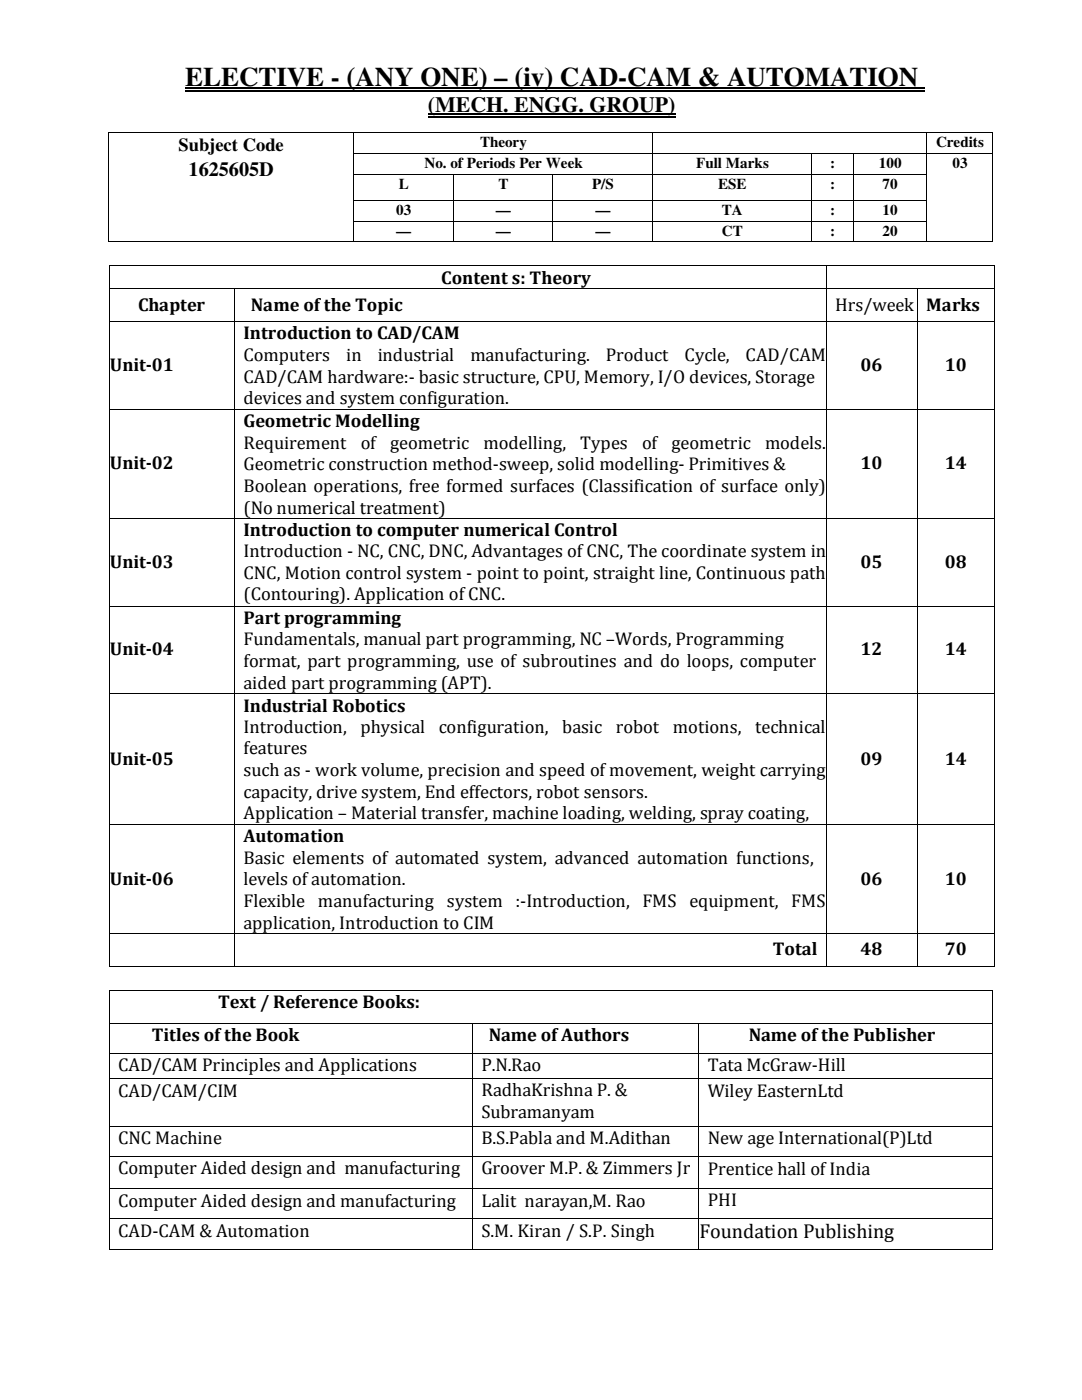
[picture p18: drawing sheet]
<svg xmlns="http://www.w3.org/2000/svg" width="216mm" height="279mm" viewBox="0 0 216 279" stroke-linecap="round" stroke-linejoin="round" font-family="sans-serif">
<defs><g id="words">
<text font-size="5.4" x="37" y="17.2">ELECTIVE - (ANY ONE) – (iv) CAD-CAM &amp; AUTOMATION</text>
<text font-size="4.4" x="85.4" y="22.4">(MECH. ENGG. GROUP)</text>
<g font-size="4">
<text x="37.6" y="35.2">1625605D</text>
<text x="139.6" y="247.1">Foundation Publishing</text>
</g>
<g font-size="3.7">
<text x="35.6" y="30.1">Subject Code</text>
<text x="88.1" y="56.6">Content s: Theory</text>
<text x="27.6" y="62">Chapter</text>
<text x="50.1" y="62">Name of the Topic</text>
<text x="166.6" y="62">Hrs/week</text>
<text x="184.8" y="62">Marks</text>
<text x="48.6" y="67.7">Introduction to CAD/CAM</text>
<text x="21.9" y="74">Unit-01</text>
<text x="48.6" y="72.1">Computers</text>
<text x="48.6" y="76.4">CAD/CAM hardware:- basic structure, CPU, Memory, I/O devices, Storage</text>
<text x="69.1" y="72.1">in</text>
<text x="75.4" y="72.1">industrial</text>
<text x="93.9" y="72.1">manufacturing.</text>
<text x="120.9" y="72.1">Product</text>
<text x="136.6" y="72.1">Cycle,</text>
<text x="148.8" y="72.1">CAD/CAM</text>
<text x="171.7" y="74">06</text>
<text x="188.6" y="74">10</text>
<text x="48.6" y="80.7">devices and system configuration.</text>
<text x="48.6" y="85.2">Geometric Modelling</text>
<text x="48.6" y="89.6">Requirement</text>
<text x="72" y="89.6">of</text>
<text x="77.9" y="89.6">geometric</text>
<text x="96.5" y="89.6">modelling,</text>
<text x="115.8" y="89.6">Types</text>
<text x="128.1" y="89.6">of</text>
<text x="134" y="89.6">geometric</text>
<text x="152.7" y="89.6">models.</text>
<text x="21.9" y="93.6">Unit-02</text>
<text x="48.6" y="93.9">Geometric construction method-sweep, solid modelling- Primitives &amp;</text>
<text x="171.7" y="93.6">10</text>
<text x="188.6" y="93.6">14</text>
<text x="48.6" y="98.2">Boolean operations, free formed surfaces (Classification of surface only)</text>
<text x="48.6" y="102.5">(No numerical treatment)</text>
<text x="48.6" y="107">Introduction to computer numerical Control</text>
<text x="21.9" y="113.3">Unit-03</text>
<text x="48.6" y="111.3">Introduction - NC, CNC, DNC, Advantages of CNC, The coordinate system in</text>
<text x="171.7" y="113.3">05</text>
<text x="188.6" y="113.3">08</text>
<text x="48.6" y="115.5">CNC, Motion control system - point to point, straight line, Continuous path</text>
<text x="48.6" y="119.8">(Contouring). Application of CNC.</text>
<text x="48.6" y="124.5">Part programming</text>
<text x="21.9" y="130.8">Unit-04</text>
<text x="48.6" y="128.8">Fundamentals, manual part programming, NC –Words, Programming</text>
<text x="171.7" y="130.8">12</text>
<text x="188.6" y="130.8">14</text>
<text x="48.6" y="133.2">format, part programming, use of subroutines and do loops, computer</text>
<text x="48.6" y="137.5">aided part programming (APT).</text>
<text x="48.6" y="142">Industrial Robotics</text>
<text x="48.6" y="146.3">Introduction,</text>
<text x="71.9" y="146.3">physical</text>
<text x="87.5" y="146.3">configuration,</text>
<text x="112.2" y="146.3">basic</text>
<text x="122.9" y="146.3">robot</text>
<text x="134.3" y="146.3">motions,</text>
<text x="150.7" y="146.3">technical</text>
<text x="21.9" y="152.6">Unit-05</text>
<text x="48.6" y="150.5">features</text>
<text x="48.6" y="154.9">such as - work volume, precision and speed of movement, weight carrying</text>
<text x="171.7" y="152.6">09</text>
<text x="188.6" y="152.6">14</text>
<text x="48.6" y="159.3">capacity, drive system, End effectors, robot sensors.</text>
<text x="48.6" y="163.5">Application – Material transfer, machine loading, welding, spray coating,</text>
<text x="48.6" y="167.8">processing n</text>
<text x="48.6" y="168.1">Automatiooperation, assembly, inspection.</text>
<text x="48.6" y="172.5">Basic elements of automated system, advanced automation functions,</text>
<text x="21.9" y="176.5">Unit-06</text>
<text x="48.6" y="176.7">levels of automation.</text>
<text x="171.7" y="176.5">06</text>
<text x="188.6" y="176.5">10</text>
<text x="48.6" y="181.1">Flexible manufacturing</text>
<text x="48.6" y="185.4">application, Introduction to CIM</text>
<text x="89.2" y="181.1">system :-Introduction, FMS equipment, FMS</text>
<text x="154.2" y="190.6">Total</text>
<text x="171.7" y="190.6">48</text>
<text x="188.6" y="190.6">70</text>
<text x="43.6" y="201.1">Text / Reference Books:</text>
<text x="30.3" y="207.8">Titles ofthe Book</text>
<text x="97.5" y="207.8">Name ofAuthors</text>
<text x="149.4" y="207.8">Name ofthe Publisher</text>
<text x="23.6" y="213.7">CAD/CAM Principles and Applications</text>
<text x="96.1" y="213.8">P.N.Rao</text>
<text x="141.2" y="213.8">Tata McGraw-Hill</text>
<text x="23.6" y="218.9">CAD/CAM/CIM</text>
<text x="96.1" y="218.8">RadhaKrishna P. &amp;</text>
<text x="141.2" y="218.9">Wiley EasternLtd</text>
<text x="96.1" y="223.1">Subramanyam</text>
<text x="23.6" y="228.4">CNC Machine</text>
<text x="96.1" y="228.3">B.S.Pabla and M.Adithan</text>
<text x="141.2" y="228.4">New age International(P)Ltd</text>
<text x="23.6" y="234.4">Computer Aided design and manufacturing</text>
<text x="96.1" y="234.4">Groover M.P. &amp; Zimmers Jr</text>
<text x="141.2" y="234.4">Prentice hall of India</text>
<text x="23.6" y="240.8">Computer Aided design and manufacturing</text>
<text x="96.1" y="240.8">Lalit narayan,M. Rao</text>
<text x="141.2" y="240.7">PHI</text>
<text x="23.6" y="246.8">CAD-CAM &amp; Automation</text>
<text x="96.1" y="246.8">S.M. Kiran / S.P. Singh</text>
</g>
<g font-size="3">
<text x="95.8" y="29.4">Theory</text>
<text x="186.8" y="29.4">Credits</text>
<text x="84.7" y="33.6">No. of Periods Per Week</text>
<text x="138.9" y="33.6">Full Marks</text>
<text x="165.6" y="33.6">:</text>
<text x="175.3" y="33.6">100</text>
<text x="190" y="33.6">03</text>
<text x="79.6" y="37.8">L</text>
<text x="99.4" y="37.8">T</text>
<text x="118.2" y="37.8">P/S</text>
<text x="143.3" y="37.8">ESE</text>
<text x="165.6" y="37.8">:</text>
<text x="176.1" y="37.8">70</text>
<text x="79.1" y="42.9">03</text>
<text x="79.1" y="47">—</text>
<text x="98.9" y="42.9">—</text>
<text x="98.9" y="47">—</text>
<text x="118.8" y="47">—</text>
<text x="118.8" y="42.9">—</text>
<text x="144.1" y="42.9">TA</text>
<text x="144.1" y="47">CT</text>
<text x="165.6" y="42.9">:</text>
<text x="165.6" y="47">:</text>
<text x="176.1" y="42.9">10</text>
<text x="176.1" y="47">20</text>
</g>
</g></defs>
<path d="M37 17.7h147.5M37 18.2h147.5" fill="none" stroke="#000" stroke-width=".25"/>
<path d="M85.4 22.7h49.3M85.4 23.3h49.3" fill="none" stroke="#000" stroke-width=".21"/>
<g fill="#000">
<path d="M21.5 26.5h.2v.1h-.2zM21.5 26.5l.2 .1zM21.5 30.6h.2v.2h-.2zM21.5 34.8h.2v.2h-.2zM70.5 26.6h.2zM70.5 26.5l.2 .1zM70.5 30.6h.2v.2h-.2zM70.5 34.8h.2v.2h-.2zM90.4 34.9l.2 .1zM90.4 34.8l.2 .1zM110.3 34.9l.1 .1zM110.3 34.8l.1 .1z"/>
<path d="M130.2 26.6h.1zM130.2 26.5l.1 .1zM130.2 30.6h.1v.2h-.1zM130.2 34.8h.1v.2h-.1zM161.9 30.8h.2zM161.9 30.6l.2 .2zM161.9 34.8h.2v.2h-.2zM170.2 30.8h.1zM170.2 30.6l.1 .2zM170.2 34.8h.1v.2h-.1zM184.8 26.6h.2zM184.8 26.5l.2 .1z"/>
<path d="M184.8 30.6h.2v.2h-.2zM184.8 34.8h.2v.2h-.2zM198.1 26.5h.1v.1h-.1zM198.1 26.5l.1 .1zM198.1 30.6h.1v.2h-.1zM198.1 34.8h.1v.2h-.1zM21.5 39.9h.2v.2h-.2zM21.5 44.1h.2v.1h-.2zM21.5 48.2l.2 .1zM21.8 53h.1v.2h-.1zM21.8 53l.1 .1zM21.8 57.5h.1v.2h-.1z"/>
<path d="M46.7 57.7h.1zM46.7 57.5l.1 .2zM70.5 39.9h.2v.2h-.2zM70.5 44.1h.2v.1h-.2zM70.5 48.2l.2 .1zM90.4 39.9h.2v.2h-.2zM90.4 44.1h.2v.1h-.2zM90.4 48.2l.2 .1zM110.3 39.9h.1v.2h-.1zM110.3 44.1h.1v.1h-.1zM110.3 48.2l.1 .1zM130.2 39.9h.1v.2h-.1z"/>
<path d="M130.2 44.1h.1v.1h-.1zM130.2 48.2l.1 .1zM161.9 39.9h.2v.2h-.2zM161.9 44.1h.2v.1h-.2zM161.9 48.2l.2 .1zM164.8 53.1l.1 .1zM164.8 53l.1 .1zM164.8 57.5h.1v.2h-.1zM170.2 39.9h.1v.2h-.1zM170.2 44.1h.1v.1h-.1zM170.2 48.2l.1 .1zM182.9 57.7h.1z"/>
<path d="M182.9 57.5l.1 .2zM184.8 39.9h.2v.2h-.2zM184.8 44.1h.2v.1h-.2zM184.8 48.2l.2 .1zM198.1 39.9h.1v.2h-.1zM198.1 44.1h.1v.1h-.1zM198.1 48.2l.1 .1zM198.4 53h.1v.2h-.1zM198.4 53l.1 .1zM198.4 57.5h.1v.2h-.1zM21.8 64.2h.1v.1h-.1zM46.7 64.2h.1v.1h-.1z"/>
<path d="M164.8 64.2h.1v.1h-.1zM182.9 64.2h.1v.1h-.1zM198.4 64.2h.1v.1h-.1zM21.8 81.7h.1v.1h-.1zM46.7 81.7h.1v.1h-.1zM164.8 81.7h.1v.1h-.1zM182.9 81.7h.1v.1h-.1zM198.4 81.7h.1v.1h-.1zM21.8 103.5h.1v.1h-.1zM46.7 103.5h.1v.1h-.1zM164.8 103.5h.1v.1h-.1zM182.9 103.5h.1v.1h-.1z"/>
<path d="M198.4 103.5h.1v.1h-.1zM21.8 120.9h.1v.2h-.1zM21.8 138.4h.1v.2h-.1zM46.7 120.9h.1v.2h-.1zM46.7 138.4h.1v.2h-.1zM164.8 120.9h.1v.2h-.1zM164.8 138.4h.1v.2h-.1zM182.9 120.9h.1v.2h-.1zM182.9 138.4h.1v.2h-.1zM198.4 120.9h.1v.2h-.1zM198.4 138.4h.1v.2h-.1zM21.8 164.5h.1v.2h-.1z"/>
<path d="M46.7 164.5h.1v.2h-.1zM164.8 164.5h.1v.2h-.1zM182.9 164.5h.1v.2h-.1zM198.4 164.5h.1v.2h-.1zM21.8 186.3h.1v.2h-.1zM21.8 192.8l.1 .1zM21.8 197.5h.1v.2h-.1zM21.8 197.5l.1 .2zM46.7 186.3h.1v.2h-.1zM46.7 192.8l.1 .1zM164.8 186.3h.1v.2h-.1zM164.8 192.8l.1 .1z"/>
<path d="M182.9 186.3h.1v.2h-.1zM182.9 192.8l.1 .1zM198 197.5h.1v.2h-.1zM198 197.5l.1 .2zM198.4 186.3h.1v.2h-.1zM198.4 192.8l.1 .1zM21.8 204.2h.1v.2h-.1zM21.8 210.1h.1v.2h-.1zM21.8 215.2h.1v.2h-.1zM94.1 204.3l.2 .1zM94.1 204.2l.2 .1zM94.1 210.1h.2v.2h-.2z"/>
<path d="M94.1 215.2h.2v.2h-.2zM139.4 204.3l.1 .1zM139.4 204.2l.1 .1zM139.4 210.1h.1v.2h-.1zM139.4 215.2h.1v.2h-.1zM198 204.2h.1v.2h-.1zM198 210.1h.1v.2h-.1zM198 215.2h.1v.2h-.1zM21.8 224.7h.1v.2h-.1zM21.8 230.8h.1v.1h-.1zM21.8 237.1h.1v.2h-.1zM94.1 224.7h.2v.2h-.2z"/>
<path d="M94.1 230.8h.2v.1h-.2zM94.1 237.1h.2v.2h-.2zM139.4 224.7h.1v.2h-.1zM139.4 230.8h.1v.1h-.1zM139.4 237.1h.1v.2h-.1zM198 224.7h.1v.2h-.1zM198 230.8h.1v.1h-.1zM198 237.1h.1v.2h-.1zM21.8 243.1h.1v.2h-.1zM21.8 249.2l.1 .1zM94.1 243.1h.2v.2h-.2zM94.1 249.2l.2 .1z"/>
<path d="M139.4 243.1h.1v.2h-.1zM139.4 249.2l.1 .1zM198 243.1h.1v.2h-.1zM198 249.2l.1 .1z"/>
</g>
<g fill="none" stroke="#000" stroke-width=".2">
<path d="M21.6 26.6v4M21.6 30.8v4M21.6 35v4.9M21.7 26.5h48.8M70.6 26.6v4M70.6 30.8v4M70.6 35v4.9M70.7 26.5h59.5M70.7 30.7h59.5M70.7 34.9h19.7M70.7 40h19.7M90.5 35v4.9"/>
<path d="M90.6 34.9h19.7M90.6 40h19.7M110.3 35v4.9M110.4 34.9h19.8M110.4 40h19.8M130.3 26.6v4M130.3 30.8v4M130.3 35v4.9M130.3 26.5h54.5M130.3 30.7h31.6M130.3 34.9h31.6M130.3 40h31.6"/>
<path d="M162 30.8v4M162 35v4.9M162.1 30.7h8.1M162.1 34.9h8.1M162.1 40h8.1M170.3 30.8v4M170.3 35v4.9M170.3 30.7h14.5M170.3 34.9h14.5M170.3 40h14.5M184.9 26.6v4M184.9 30.8v4"/>
<path d="M184.9 35v4.9M185 26.5h13.1M185 30.7h13.1M198.1 26.6v4M198.1 30.8v4M198.1 35v4.9M21.6 40.1v4M21.6 44.2v4M21.7 48.3h48.8M21.8 53.2v4.3M21.8 57.7v6.5M21.9 53.1h142.9"/>
<path d="M21.9 57.6h24.8M46.8 57.7v6.5M46.8 57.6h118M70.6 40.1v4M70.6 44.2v4M70.7 44.1h19.7M70.7 48.3h19.7M90.5 40.1v4M90.5 44.2v4M90.6 44.1h19.7M90.6 48.3h19.7M110.3 40.1v4"/>
<path d="M110.3 44.2v4M110.4 44.1h19.8M110.4 48.3h19.8M130.3 40.1v4M130.3 44.2v4M130.3 44.1h31.6M130.3 48.3h31.6M162 40.1v4M162 44.2v4M162.1 44.1h8.1M162.1 48.3h8.1M164.9 53.2v4.3"/>
<path d="M164.9 57.7v6.5M164.9 53.1h33.5M164.9 57.6h18M170.3 40.1v4M170.3 44.2v4M170.3 44.1h14.5M170.3 48.3h14.5M183 57.7v6.5M183 57.6h15.4M184.9 40.1v4M184.9 44.2v4M185 48.3h13.1"/>
<path d="M198.1 40.1v4M198.1 44.2v4M198.4 53.2v4.3M198.4 57.7v6.5M21.8 64.3v17.4M21.9 64.2h24.8M46.8 64.3v17.4M46.8 64.2h118M164.9 64.3v17.4M164.9 64.2h18M183 64.3v17.4M183 64.2h15.4"/>
<path d="M198.4 64.3v17.4M21.8 81.8v21.7M21.9 81.7h24.8M46.8 81.8v21.7M46.8 81.7h118M164.9 81.8v21.7M164.9 81.7h18M183 81.8v21.7M183 81.7h15.4M198.4 81.8v21.7M21.8 103.6v17.3M21.9 103.5h24.8"/>
<path d="M46.8 103.6v17.3M46.8 103.5h118M164.9 103.6v17.3M164.9 103.5h18M183 103.6v17.3M183 103.5h15.4M198.4 103.6v17.3M21.8 121.1v17.3M21.8 138.6v25.9M21.9 121h24.8M21.9 138.5h24.8M46.8 121.1v17.3"/>
<path d="M46.8 138.6v25.9M46.8 121h118M46.8 138.5h118M164.9 121.1v17.3M164.9 138.6v25.9M164.9 121h18M164.9 138.5h18M183 121.1v17.3M183 138.6v25.9M183 121h15.4M183 138.5h15.4M198.4 121.1v17.3"/>
<path d="M198.4 138.6v25.9M21.8 164.7v21.6M21.9 164.6h24.8M46.8 164.7v21.6M46.8 164.6h118M164.9 164.7v21.6M164.9 164.6h18M183 164.7v21.6M183 164.6h15.4M198.4 164.7v21.6M21.8 186.5v6.3M21.8 197.7v6.5"/>
<path d="M21.9 186.4h24.8M21.9 192.8h24.8M21.9 197.6h176.1M46.8 186.5v6.3M46.8 186.4h118M46.8 192.8h118M164.9 186.5v6.3M164.9 186.4h18M164.9 192.8h18M183 186.5v6.3M183 186.4h15.4M183 192.8h15.4"/>
<path d="M198.1 197.7v6.5M198.4 186.5v6.3M21.8 204.4v5.7M21.8 210.3v4.9M21.8 215.4v9.3M21.9 204.3h72.2M21.9 210.2h72.2M21.9 215.3h72.2M94.2 204.4v5.7M94.2 210.3v4.9M94.2 215.4v9.3M94.3 204.3h45.1"/>
<path d="M94.3 210.2h45.1M94.3 215.3h45.1M139.5 204.4v5.7M139.5 210.3v4.9M139.5 215.4v9.3M139.5 204.3h58.5M139.5 210.2h58.5M139.5 215.3h58.5M198.1 204.4v5.7M198.1 210.3v4.9M198.1 215.4v9.3M21.8 224.9v5.9"/>
<path d="M21.8 230.9v6.2M21.8 237.3v5.8M21.9 224.8h72.2M21.9 230.8h72.2M21.9 237.2h72.2M94.2 224.9v5.9M94.2 230.9v6.2M94.2 237.3v5.8M94.3 224.8h45.1M94.3 230.8h45.1M94.3 237.2h45.1M139.5 224.9v5.9"/>
<path d="M139.5 230.9v6.2M139.5 237.3v5.8M139.5 224.8h58.5M139.5 230.8h58.5M139.5 237.2h58.5M198.1 224.9v5.9M198.1 230.9v6.2M198.1 237.3v5.8M21.8 243.3v5.9M21.9 243.2h72.2M21.9 249.3h72.2M94.2 243.3v5.9"/>
<path d="M94.3 243.2h45.1M94.3 249.3h45.1M139.5 243.3v5.9M139.5 243.2h58.5M139.5 249.3h58.5M198.1 243.3v5.9"/>
</g>
<use href="#words"/>
</svg>
